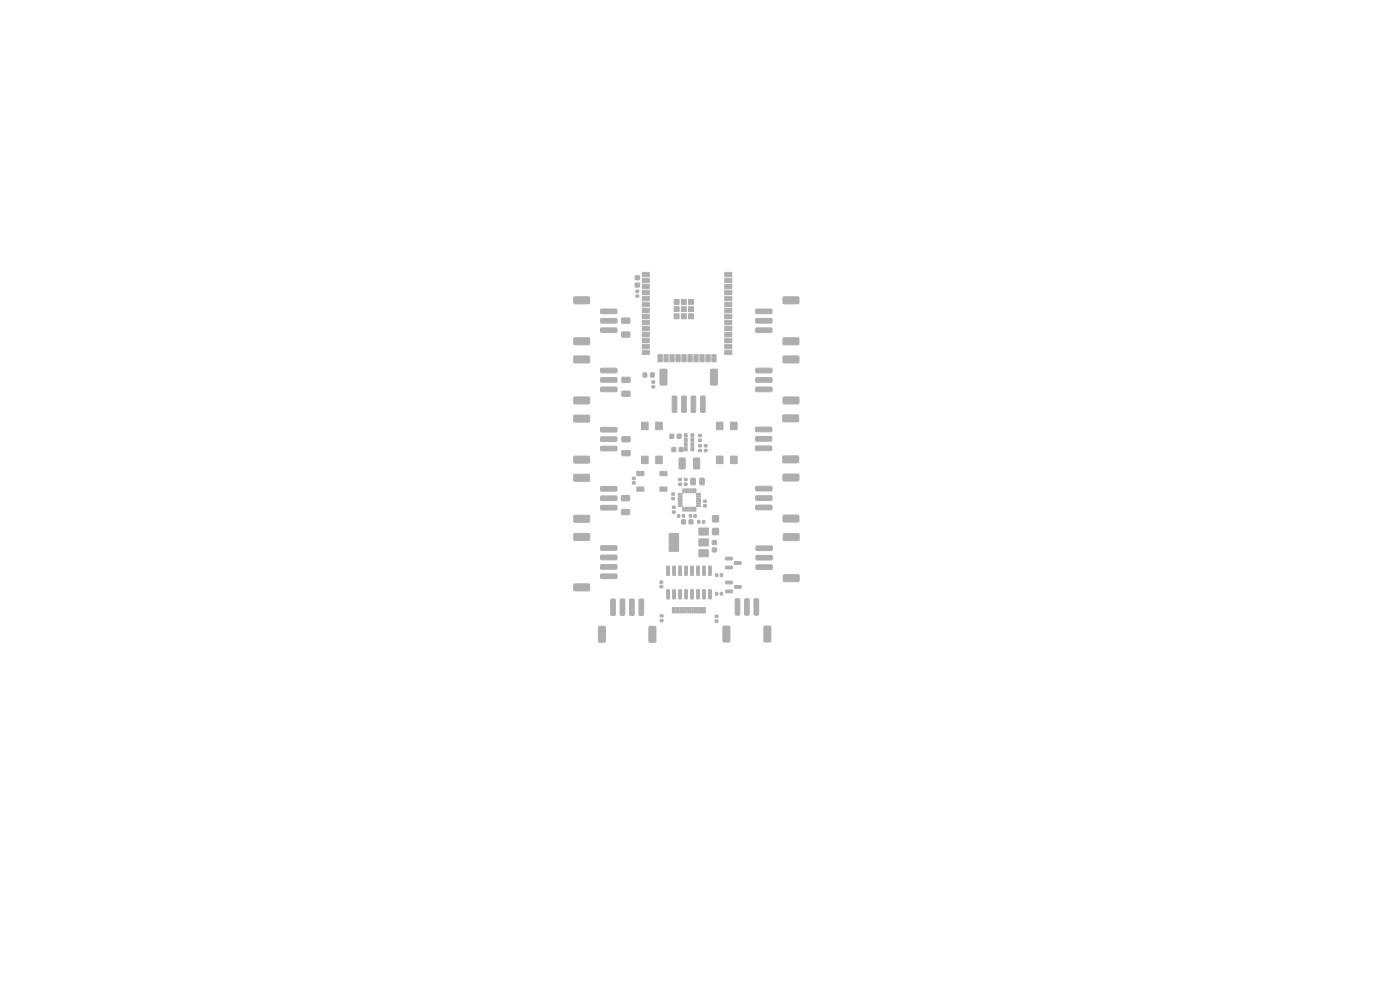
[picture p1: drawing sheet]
<svg xmlns="http://www.w3.org/2000/svg" width="297mm" height="210mm" viewBox="0 0 297 210" stroke-linecap="round" stroke-linejoin="round" font-family="sans-serif">
<g fill="#bbaaa4" stroke="#bbaaa4" stroke-width=".21">
<path d="M134.8 60.1h.8v.8h-.8z"/>
<path d="M134.8 58.5h.8v.8h-.8z"/>
<path d="M152 96.8h1.4v1.6h-1.4z"/>
<path d="M152 89.5h1.4v1.6h-1.4z"/>
<path d="M155 96.8h1.4v1.6h-1.4z"/>
<path d="M155 89.5h1.4v1.6h-1.4z"/>
<path d="M136.2 57.8h1.6v.9h-1.6z"/>
<path d="M136.2 59h1.6v1h-1.6z"/>
<path d="M136.2 60.3h1.6v.9h-1.6z"/>
<path d="M136.2 61.6h1.6v.9h-1.6z"/>
<path d="M136.2 62.9h1.6v.9h-1.6z"/>
<path d="M136.2 64.1h1.6v.9h-1.6z"/>
<path d="M136.2 65.4h1.6v.9h-1.6z"/>
<path d="M136.2 66.7h1.6v.9h-1.6z"/>
<path d="M136.2 67.9h1.6v.9h-1.6z"/>
<path d="M136.2 69.2h1.6v.9h-1.6z"/>
<path d="M136.2 70.5h1.6v.9h-1.6z"/>
<path d="M136.2 71.7h1.6v1h-1.6z"/>
<path d="M136.2 73h1.6v.9h-1.6z"/>
<path d="M136.2 74.3h1.6v.9h-1.6z"/>
<path d="M139.6 75.2h.9v1.5h-.9z"/>
<path d="M140.9 75.2h.9v1.5h-.9z"/>
<path d="M142.1 75.2h.9v1.5h-.9z"/>
<path d="M143.4 75.2h.9v1.5h-.9z"/>
<path d="M144.7 75.2h.9v1.5h-.9z"/>
<path d="M145.9 75.2h.9v1.5h-.9z"/>
<path d="M147.2 75.2h.9v1.5h-.9z"/>
<path d="M148.5 75.2h.9v1.5h-.9z"/>
<path d="M149.8 75.2h.8v1.5h-.8z"/>
<path d="M151 75.2h.9v1.5h-.9z"/>
<path d="M153.8 74.3h1.4v.9h-1.4z"/>
<path d="M153.8 73h1.4v.9h-1.4z"/>
<path d="M153.8 71.7h1.4v1h-1.4z"/>
<path d="M153.8 70.5h1.4v.9h-1.4z"/>
<path d="M153.8 69.2h1.4v.9h-1.4z"/>
<path d="M153.8 67.9h1.4v.9h-1.4z"/>
<path d="M153.8 66.7h1.4v.9h-1.4z"/>
<path d="M153.8 65.4h1.4v.9h-1.4z"/>
<path d="M153.8 64.1h1.4v.9h-1.4z"/>
<path d="M153.8 62.9h1.4v.9h-1.4z"/>
<path d="M153.8 61.6h1.4v.9h-1.4z"/>
<path d="M153.8 60.3h1.4v.9h-1.4z"/>
<path d="M153.8 59h1.4v1h-1.4z"/>
<path d="M153.8 57.8h1.4v.9h-1.4z"/>
<path d="M143 63.5h1.1v1.1h-1.1z"/>
<path d="M143 65h1.1v1.1h-1.1z"/>
<path d="M143 66.6h1.1v1h-1.1z"/>
<path d="M144.5 63.5h1.1v1.1h-1.1z"/>
<path d="M144.5 65h1.1v1.1h-1.1z"/>
<path d="M144.5 66.6h1.1v1h-1.1z"/>
<path d="M146.1 63.5h1v1.1h-1z"/>
<path d="M146.1 65h1v1.1h-1z"/>
<path d="M146.1 66.6h1v1h-1z"/>
<path d="M132 92.7l1.5-.1 .2 .2v.8l-.2 .1h-1.4l-.2-.2z"/>
<path d="M132 95.6h1.5l.2 .2v.7l-.2 .2h-1.4l-.2-.3z"/>
<path d="M148.2 93.2h.6v.5h-.6z"/>
<path d="M148.2 92.2h.6v.4h-.6z"/>
<path d="M139.1 89.5h1.4v1.6h-1.4z"/>
<path d="M139.1 96.8h1.4v1.6h-1.4z"/>
<path d="M136.1 89.5h1.4v1.6h-1.4z"/>
<path d="M136.1 96.8h1.4v1.6h-1.4z"/>
<path d="M129.6 127.1h.7l.2 .1v3.1l-.1 .2h-.6l-.2-.1z"/>
<path d="M131.6 127.1h.7l.2 .1v3.1l-.1 .2h-.6l-.2-.1z"/>
<path d="M133.6 127.1h.7l.2 .1v3.1l-.1 .2h-.6l-.2-.1z"/>
<path d="M135.6 127.1h.7l.2 .1v3.1l-.1 .2h-.6l-.2-.1z"/>
<path d="M127 132.9l1.2-.1 .2 .2 .1 3-.2 .2h-1.1l-.2-.1z"/>
<path d="M137.7 132.9l1.2-.1 .2 .2 .1 3-.2 .2h-1.1l-.2-.1z"/>
<path d="M134.9 62.6h.6v.4h-.6z"/>
<path d="M134.9 61.6h.6v.4h-.6z"/>
<path d="M127.5 115.8h3.2l.2 .2v.6l-.3 .2-3-.1-.2-.2z"/>
<path d="M127.5 117.8h3.2l.2 .2v.6l-.3 .2-3-.1-.2-.2z"/>
<path d="M127.5 119.8h3.2l.2 .2v.6l-.3 .2-3-.1-.2-.2z"/>
<path d="M127.5 121.8h3.2l.2 .2v.6l-.3 .2-3-.1-.2-.2z"/>
<path d="M121.8 113.2h3.1l.2 .2v1.1l-.3 .2-2.9-.1-.2-.2z"/>
<path d="M121.8 123.9h3.1l.2 .2v1.1l-.3 .2-2.9-.1-.2-.2z"/>
<path d="M134.2 101.2h.5v.5h-.5z"/>
<path d="M134.2 102.2h.5v.5h-.5z"/>
<path d="M127.5 78.2l3.2-.1 .2 .3v.5l-.3 .2h-3l-.2-.3z"/>
<path d="M127.5 80.2l3.2-.1 .2 .3v.5l-.3 .2h-3l-.2-.3z"/>
<path d="M127.5 82.2l3.2-.1 .2 .3v.5l-.3 .2h-3l-.2-.3z"/>
<path d="M121.8 75.6l3.1-.1 .2 .2v1.1l-.3 .2h-2.9l-.2-.3z"/>
<path d="M121.8 84.3l3.1-.1 .2 .2v1.1l-.3 .2h-2.9l-.2-.3z"/>
<path d="M148.3 116.6h2v1.5h-2z"/>
<path d="M148.3 114.3h2v1.5h-2z"/>
<path d="M142 113.2h2v3.8h-2z"/>
<path d="M148.3 112h2v1.5h-2z"/>
<path d="M149 110.4h.5v.6h-.5z"/>
<path d="M148 110.4h.5v.6h-.5z"/>
<path d="M151.1 114.7h.9v.8h-.9z"/>
<path d="M151.1 116.3h.9v.7h-.9z"/>
<path d="M154 123.3h1.3l.1 .5h-1.4z"/>
<path d="M154 125.2h1.3l.1 .5h-1.4z"/>
<path d="M155.9 124.3l1.3-.1 .1 .5-1.4 .1z"/>
<path d="M160.4 119.9l3.3-.1 .2 .3-.1 .5-.2 .2h-3.1l-.2-.3z"/>
<path d="M160.4 117.9l3.3-.1 .2 .3-.1 .5-.2 .2h-3.1l-.2-.3z"/>
<path d="M160.4 115.9l3.3-.1 .2 .3-.1 .5-.2 .2h-3.1l-.2-.3z"/>
<path d="M166.2 122l3.2-.1 .2 .3-.1 1-.2 .2h-3l-.1-.2z"/>
<path d="M166.2 113.3l3.2-.1 .2 .3-.1 1-.2 .2h-3l-.1-.2z"/>
<path d="M142.6 128.9h.6v1.1h-.6z"/>
<path d="M143.4 128.9h.6v1.1h-.6z"/>
<path d="M144.7 128.9h.3v1.1h-.3z"/>
<path d="M145.7 128.9h.3v1.1h-.3z"/>
<path d="M146.2 128.9h.3v1.1h-.3z"/>
<path d="M147.2 128.9h.3v1.1h-.3z"/>
<path d="M149 128.9h.6v1.1h-.6z"/>
<path d="M148.2 128.9h.6v1.1h-.6z"/>
<path d="M147.7 128.9h.3v1.1h-.3z"/>
<path d="M146.7 128.9h.3v1.1h-.3z"/>
<path d="M145.2 128.9h.3v1.1h-.3z"/>
<path d="M144.2 128.9h.3v1.1h-.3z"/>
<path d="M142.5 105.5h.6v.5h-.6z"/>
<path d="M142.5 104.6h.6v.4h-.6z"/>
<path d="M144.1 95h.8v.8h-.8z"/>
<path d="M142.6 95h.7v.8h-.7z"/>
<path d="M131.9 105.2l1.5-.1 .2 .3v.7l-.3 .1h-1.3l-.2-.2z"/>
<path d="M131.9 108.1h1.5l.2 .2v.7l-.3 .2h-1.3l-.2-.2z"/>
<path d="M127.5 65.6h3.2l.2 .2v.6l-.3 .2-3-.1-.2-.2z"/>
<path d="M127.5 67.6h3.2l.2 .2v.6l-.3 .2-3-.1-.2-.2z"/>
<path d="M127.5 69.6h3.2l.2 .2v.6l-.3 .2-3-.1-.2-.2z"/>
<path d="M121.8 63h3.1l.2 .2v1.1l-.3 .1h-2.9l-.2-.2z"/>
<path d="M121.8 71.7h3.1l.2 .2v1.1l-.3 .1h-2.9l-.2-.2z"/>
<path d="M146.6 92h.6v.7h-.6z"/>
<path d="M146.6 93h.6v.7h-.6z"/>
<path d="M146.6 93.9h.6v.8h-.6z"/>
<path d="M146.6 94.9h.6v.7h-.6z"/>
<path d="M145.2 94.9h.6v.7h-.6z"/>
<path d="M145.2 93.9h.6v.8h-.6z"/>
<path d="M145.2 93h.6v.7h-.6z"/>
<path d="M145.2 92h.6v.7h-.6z"/>
<path d="M144 101.5h.5v.4h-.5z"/>
<path d="M144 102.5h.5v.5h-.5z"/>
<path d="M141.5 125.1l.5 .1-.1 1.9-.5-.1z"/>
<path d="M142.7 125.1l.6 .1-.1 1.9-.5-.1z"/>
<path d="M144 125.1l.6 .1-.1 1.9-.5-.1z"/>
<path d="M145.3 125.1l.5 .1-.1 1.9-.4-.1z"/>
<path d="M146.6 125.1l.5 .1-.1 1.9-.5-.1z"/>
<path d="M147.8 125.1l.6 .1-.1 1.9-.5-.1z"/>
<path d="M149.1 125.1l.5 .1v1.9l-.5-.1z"/>
<path d="M150.4 125.1l.5 .1-.1 1.9-.5-.1z"/>
<path d="M150.4 120.1l.5 .1-.1 1.9-.5-.1z"/>
<path d="M149.1 120.1l.5 .1v1.9l-.5-.1z"/>
<path d="M147.8 120.1l.6 .1-.1 1.9-.5-.1z"/>
<path d="M146.6 120.1l.5 .1-.1 1.9-.5-.1z"/>
<path d="M145.3 120.1l.5 .1-.1 1.9-.4-.1z"/>
<path d="M144 120.1l.6 .1-.1 1.9-.5-.1z"/>
<path d="M142.7 120.1l.6 .1-.1 1.9-.5-.1z"/>
<path d="M141.5 120.1l.5 .1-.1 1.9-.5-.1z"/>
<path d="M132 80.1l1.5-.1 .2 .3v.7l-.2 .1h-1.4l-.2-.2z"/>
<path d="M132 83h1.5l.2 .2v.7l-.2 .2h-1.4l-.2-.3z"/>
<path d="M151.7 130.5h.6v.5h-.6z"/>
<path d="M151.7 131.5h.6v.5h-.6z"/>
<path d="M160.4 82.2l3.2-.1 .2 .3v.5l-.2 .2h-3.1l-.2-.3z"/>
<path d="M160.4 80.2l3.2-.1 .2 .3v.5l-.2 .2h-3.1l-.2-.3z"/>
<path d="M160.4 78.2l3.2-.1 .2 .3v.5l-.2 .2h-3.1l-.2-.3z"/>
<path d="M166.2 84.3l3.1-.1 .2 .2v1.1l-.2 .2h-3l-.2-.3z"/>
<path d="M166.2 75.6l3.1-.1 .2 .2v1.1l-.2 .2h-3l-.2-.3z"/>
<path d="M144.1 97.2l1-.1 .2 .2 .1 1.9-.2 .3h-.9l-.2-.2z"/>
<path d="M147.2 97.2l1-.1 .2 .2v1.9l-.1 .3h-.9l-.3-.2z"/>
<path d="M127.5 90.7h3.2l.2 .2v.6l-.3 .2-3-.1-.2-.2z"/>
<path d="M127.5 92.7h3.2l.2 .2v.6l-.3 .2-3-.1-.2-.2z"/>
<path d="M127.5 94.7h3.2l.2 .2v.6l-.3 .2-3-.1-.2-.2z"/>
<path d="M121.8 88.1h3.1l.2 .2v1.1l-.3 .1h-2.9l-.2-.2z"/>
<path d="M121.8 96.8h3.1l.2 .2v1.1l-.3 .2-2.9-.1-.2-.2z"/>
<path d="M160.4 107.2h3.2l.2 .2v.6l-.2 .1h-3.1l-.2-.2z"/>
<path d="M160.4 105.2h3.2l.2 .2v.6l-.2 .1h-3.1l-.2-.2z"/>
<path d="M160.4 103.2h3.2l.2 .2v.6l-.2 .1h-3.1l-.2-.2z"/>
<path d="M166.2 109.3h3.1l.2 .2v1.1l-.2 .2-3-.1-.2-.2z"/>
<path d="M166.2 100.6h3.1l.2 .2v1.1l-.2 .2-3-.1-.2-.2z"/>
<path d="M144.8 109.2h.4v.5h-.4z"/>
<path d="M143.7 109.2h.5v.5h-.5z"/>
<path d="M145.2 101.5h.5v.4h-.5z"/>
<path d="M145.2 102.5h.5v.5h-.5z"/>
<path d="M127.5 103.3l3.2-.1 .2 .2v.6l-.3 .2h-3l-.2-.2z"/>
<path d="M127.5 105.3l3.2-.1 .2 .2v.6l-.3 .2h-3l-.2-.2z"/>
<path d="M127.5 107.3l3.2-.1 .2 .2v.6l-.3 .2h-3l-.2-.2z"/>
<path d="M121.8 100.7l3.1-.1 .2 .2v1.1l-.3 .2h-2.9l-.2-.3z"/>
<path d="M121.8 109.4l3.1-.1 .2 .2v1.1l-.3 .2h-2.9l-.2-.3z"/>
<path d="M146.6 101.5l.7-.1 .2 .2v1l-.1 .2-.6 .1-.3-.2z"/>
<path d="M148.5 101.5l.7-.1 .2 .2v1l-.1 .2-.6 .1-.3-.2z"/>
<path d="M131.9 67.5h1.6l.1 .2v.7l-.2 .2h-1.4l-.2-.3z"/>
<path d="M131.9 70.5l1.6-.1 .1 .3v.7l-.2 .2-1.4-.1-.2-.2z"/>
<path d="M138.3 81.8h.6v.5h-.6z"/>
<path d="M138.3 80.8h.6v.5h-.6z"/>
<path d="M143.7 92.1h.8v.8h-.8z"/>
<path d="M142.1 92.1h.8v.8h-.8z"/>
<path d="M152.8 125.7h.5v.5h-.5z"/>
<path d="M151.8 125.7h.5v.5h-.5z"/>
<path d="M160.3 94.7l3.3-.1 .1 .2v.6l-.2 .2h-3.1l-.1-.2z"/>
<path d="M160.3 92.7l3.3-.1 .1 .2v.6l-.2 .2h-3.1l-.1-.2z"/>
<path d="M160.3 90.7l3.3-.1 .1 .2v.6l-.2 .2h-3.1l-.1-.2z"/>
<path d="M166.1 96.8l3.2-.1 .2 .3-.1 1-.2 .2h-3l-.2-.2z"/>
<path d="M166.1 88.1l3.2-.1 .2 .3-.1 1-.2 .2h-3l-.2-.2z"/>
<path d="M160.4 69.6h3.2l.2 .2v.6l-.2 .2-3.1-.1-.2-.2z"/>
<path d="M160.4 67.6h3.2l.2 .2v.6l-.2 .2-3.1-.1-.2-.2z"/>
<path d="M160.4 65.6h3.2l.2 .2v.6l-.2 .2-3.1-.1-.2-.2z"/>
<path d="M166.2 71.7h3.1l.2 .2v1.1l-.2 .1h-3l-.2-.2z"/>
<path d="M166.2 63h3.1l.2 .2v1.1l-.2 .1h-3l-.2-.2z"/>
<path d="M144.6 110.3h.8v.8h-.8z"/>
<path d="M146.2 110.3h.8v.8h-.8z"/>
<path d="M146.3 109.2h.4v.5h-.4z"/>
<path d="M147.2 109.2h.5v.5h-.5z"/>
<path d="M153.9 118.2h1.4l.1 .5-1.4 .1z"/>
<path d="M153.9 120.1h1.4l.1 .5-1.4 .1z"/>
<path d="M155.8 119.2h1.4v.4l-1.3 .1z"/>
<path d="M140.1 130.4h.5v.5h-.5z"/>
<path d="M140.1 131.4h.5v.5h-.5z"/>
<path d="M143.9 104.7h.8v.2l-.8 .1z"/>
<path d="M143.9 105.2h.8v.2l-.8 .1z"/>
<path d="M143.9 105.7h.8v.2l-.8 .1z"/>
<path d="M143.9 106.2h.8v.2l-.8 .1z"/>
<path d="M143.9 106.7h.8v.2l-.8 .1z"/>
<path d="M143.9 107.2h.8v.2l-.8 .1z"/>
<path d="M144.9 107.6h.2v.8h-.3z"/>
<path d="M145.4 107.6h.2v.8h-.3z"/>
<path d="M145.9 107.6h.2v.8h-.3z"/>
<path d="M146.4 107.6h.2v.8h-.3z"/>
<path d="M146.9 107.6h.2v.8h-.3z"/>
<path d="M147.4 107.6h.2v.8h-.3z"/>
<path d="M147.8 107.2h.8v.2l-.8 .1z"/>
<path d="M147.8 106.7h.8v.2l-.8 .1z"/>
<path d="M147.8 106.2h.8v.2l-.8 .1z"/>
<path d="M147.8 105.7h.8v.2l-.8 .1z"/>
<path d="M147.8 105.2h.8v.2l-.8 .1z"/>
<path d="M147.8 104.7h.8v.2l-.8 .1z"/>
<path d="M147.4 103.7h.2v.8h-.3z"/>
<path d="M146.9 103.7h.2v.8h-.3z"/>
<path d="M146.4 103.7h.2v.8h-.3z"/>
<path d="M145.9 103.7h.2v.8h-.3z"/>
<path d="M145.4 103.7h.2v.8h-.3z"/>
<path d="M144.9 103.7h.2v.8h-.3z"/>
<path d="M136.4 79.1h.8v.9h-.8z"/>
<path d="M138 79.1h.8v.9h-.8z"/>
<path d="M142.7 107.4h.5v.4h-.5z"/>
<path d="M142.7 108.4h.5v.5h-.5z"/>
<path d="M148.2 95.3h.6v.5h-.6z"/>
<path d="M148.2 94.3h.6v.5h-.6z"/>
<path d="M140 123.3h.6v.4h-.6z"/>
<path d="M140 124.2h.6v.5h-.6z"/>
<path d="M135.1 100h1.5v.9h-1.5z"/>
<path d="M135.1 103.3h1.5v.9h-1.5z"/>
<path d="M140 103.3h1.5v.9h-1.5z"/>
<path d="M140 100h1.5v.9h-1.5z"/>
<path d="M151.2 112.1h1.2v1.3h-1.2z"/>
<path d="M151.2 109.4h1.2v1.3h-1.2z"/>
<path d="M156 127.1l.7-.1 .2 .2v3l-.1 .3h-.6l-.2-.2z"/>
<path d="M158 127.1l.7-.1 .2 .2v3l-.1 .3h-.6l-.2-.2z"/>
<path d="M160 127.1l.7-.1 .2 .2v3l-.1 .3h-.6l-.2-.2z"/>
<path d="M153.4 132.9l1.2-.1 .2 .2 .1 2.9-.2 .3h-1.1l-.2-.2z"/>
<path d="M162.1 132.9l1.2-.1 .2 .2 .1 2.9-.2 .3h-1.1l-.2-.2z"/>
<path d="M151.8 121.7h.5v.6h-.5z"/>
<path d="M152.8 121.7h.5v.6h-.5z"/>
<path d="M149.3 107.1h.5v.4h-.5z"/>
<path d="M149.3 106.1h.5v.5h-.5z"/>
<path d="M149.4 95.3h.6v.5h-.6z"/>
<path d="M149.4 94.3h.6v.5h-.6z"/>
<path d="M148.7 84.1l.6-.1 .3 .2v3.1l-.2 .2h-.5l-.3-.2z"/>
<path d="M146.7 84.1l.6-.1 .3 .2v3.1l-.2 .2h-.5l-.3-.2z"/>
<path d="M144.7 84.1l.6-.1 .3 .2v3.1l-.2 .2h-.5l-.3-.2z"/>
<path d="M142.7 84.1l.6-.1 .3 .2v3.1l-.2 .2h-.5l-.3-.2z"/>
<path d="M150.8 78.4l1.1-.1 .3 .2v2.9l-.2 .3h-1.1l-.2-.2z"/>
<path d="M140.1 78.4l1.1-.1 .3 .2v2.9l-.2 .3h-1.1l-.2-.2z"/>
</g>
</svg>
